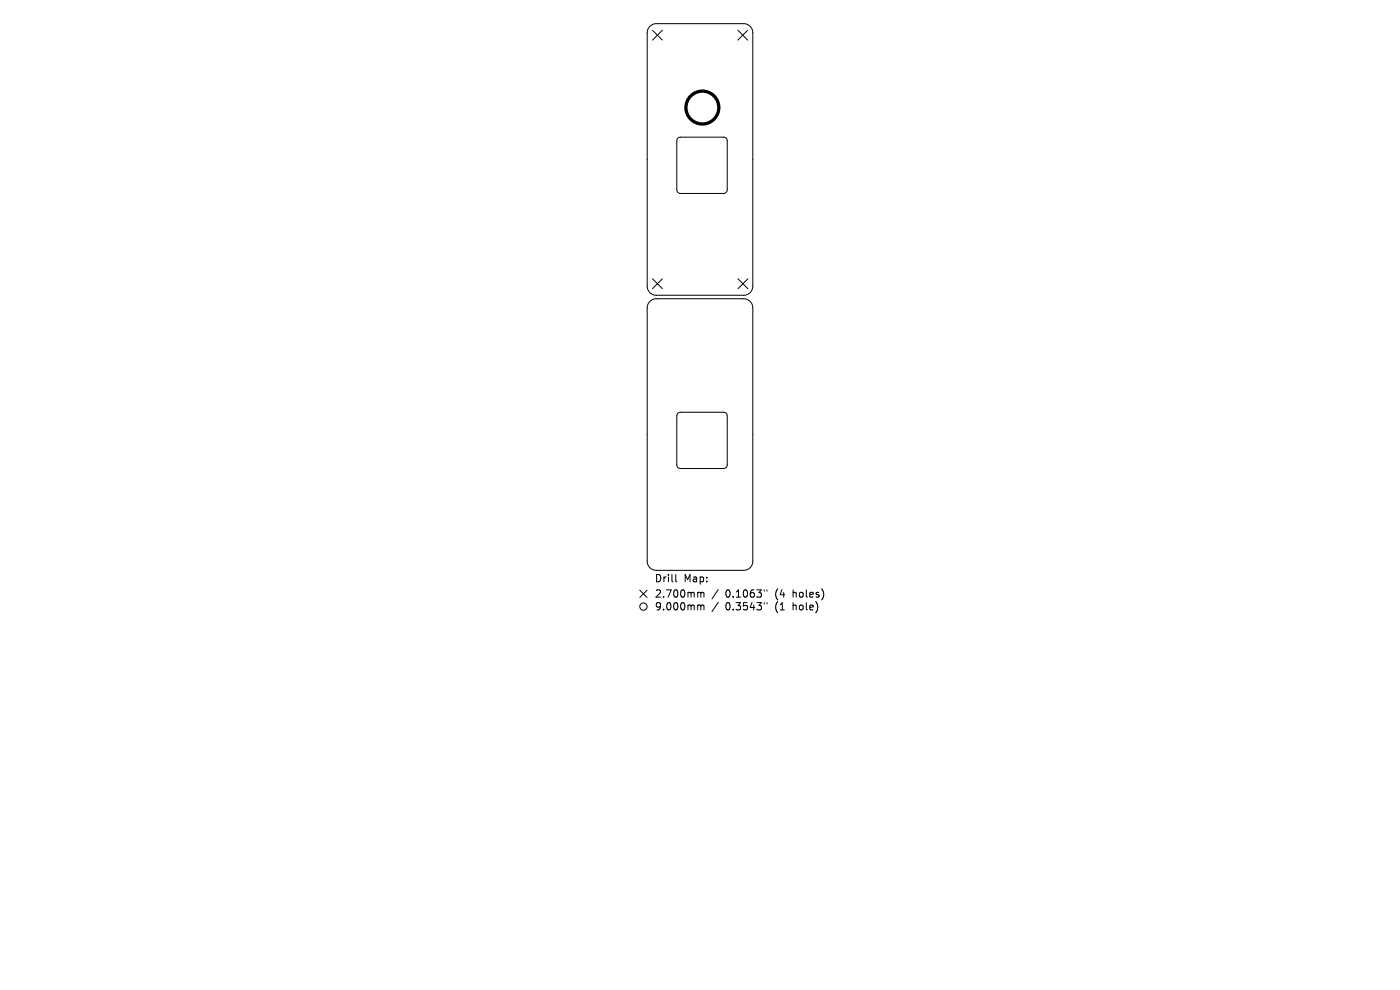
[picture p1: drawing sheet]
<svg xmlns="http://www.w3.org/2000/svg" width="297mm" height="210mm" viewBox="0 0 297 210" stroke-linecap="round" stroke-linejoin="round" font-family="sans-serif">
<defs><g id="words">
<g font-size="2.2">
<text x="138.8" y="123.7">Drill</text>
<text x="145" y="123.7">Map:</text>
<text x="138.8" y="127">2.700mm</text>
<text x="138.8" y="129.7">9.000mm</text>
<text x="153.9" y="127">0.1063&quot;</text>
<text x="153.9" y="129.7">0.3543&quot;</text>
<text x="164.5" y="127">(4</text>
<text x="164.5" y="129.7">(1</text>
<text x="168.4" y="127">holes)</text>
<text x="168.4" y="129.7">hole)</text>
</g>
</g></defs>
<g fill="none" stroke="#000" stroke-width=".21">
<path d="M137.9 5.6l.5-.4 .8-.2h18.6a1.94 1.94 0 0 1 1.9 2v53.7a1.94 1.94 0 0 1-1.9 1.9h-18.6a1.94 1.94 0 0 1-1.9-1.9v-53.7l.1-.7zM138.4 6.4l2.1 2.1M140.5 6.4l-2.1 2.1M156.5 6.4l2.1 2.1M158.6 6.4l-2.1 2.1M143.8 29.3l.6-.2h9.1a.78 .78 0 0 1 .8 .8v10.4a.78 .78 0 0 1-.8 .7h-9.1a.78 .78 0 0 1-.8-.7v-10.4zM138.4 59.1l2.1 2.1M140.5 59.1l-2.1 2.1M156.6 59.1l2.1 2.1M158.7 59.1l-2.1 2.1M137.9 63.9l.7-.4 .6-.1h18.6a1.94 1.94 0 0 1 1.9 1.9v53.7a1.94 1.94 0 0 1-1.9 2h-18.6a1.94 1.94 0 0 1-1.9-2v-53.7l.1-.7zM143.8 87.7l.6-.3h9.1a.78 .78 0 0 1 .8 .8v10.4a.78 .78 0 0 1-.8 .8h-9.1a.78 .78 0 0 1-.8-.8v-10.4z"/>
<path d="M135.7 125.2l1.6 1.5M137.3 125.2l-1.6 1.5M143.4 121.9v1.3l.2 .2M148.2 125.6l.5 .3M148.2 128.3l.5 .3M148.7 125.9l.2-.3 .4 .1v1M148.7 125.9v.8M148.7 128.6v.8M148.7 128.6l.2-.3 .4 .1v1M152.4 125.1l-1.4 1.9M152.4 127.8l-1.4 2M162.1 125.1v.3"/>
<path d="M162.1 127.8v.3M162.7 125.1v.3M162.7 127.8v.3"/>
<circle cx="136.5" cy="128.7" r=".78"/>
</g>
<circle cx="149" cy="22.8" r="3.5" fill="none" stroke="#000" stroke-width=".7"/>
<use href="#words"/>
</svg>
